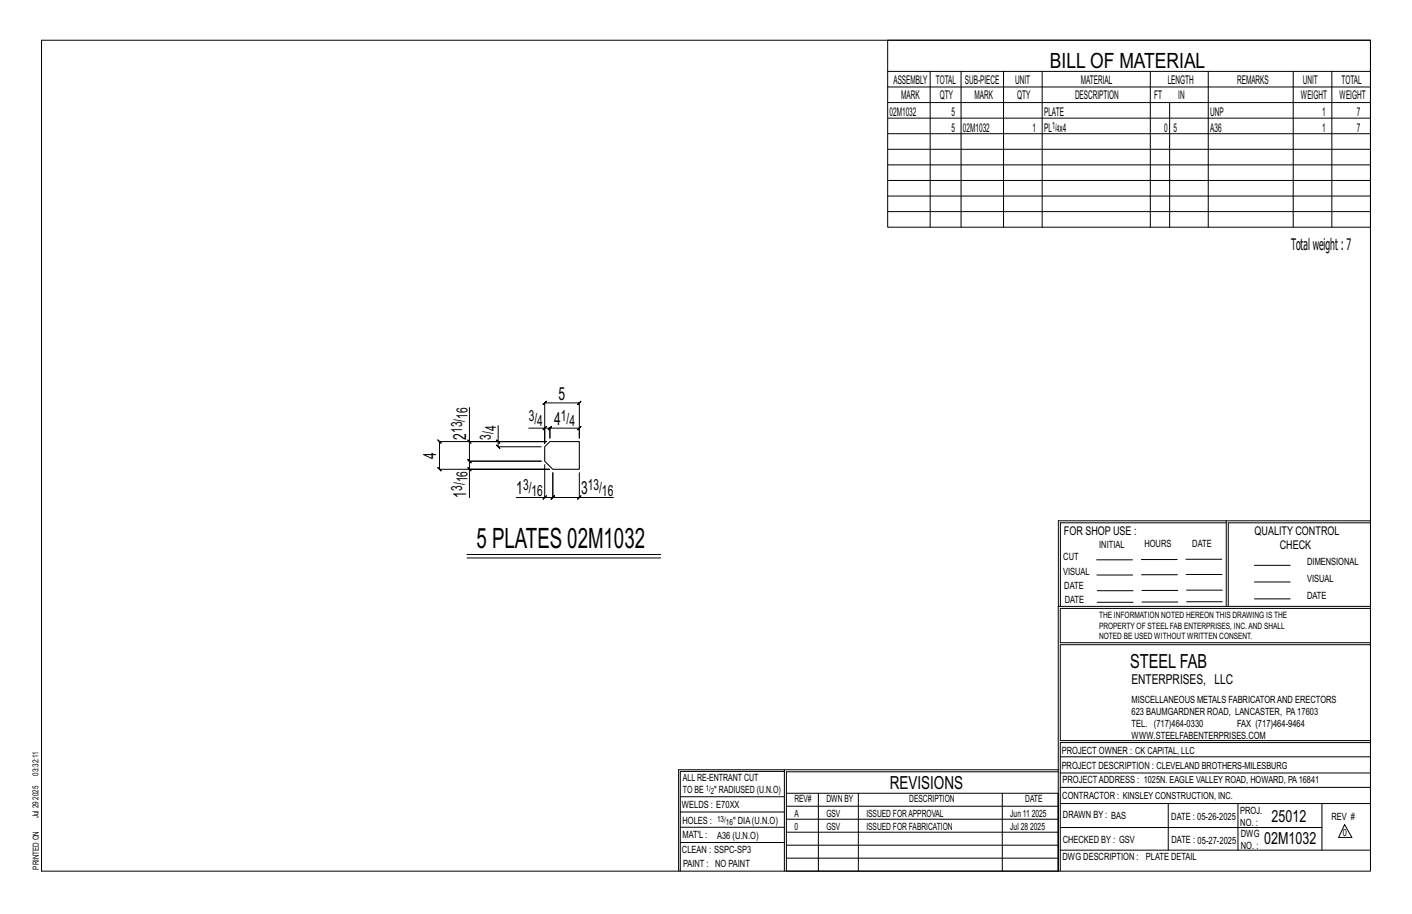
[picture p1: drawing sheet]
<svg xmlns="http://www.w3.org/2000/svg" width="432mm" height="279mm" viewBox="0 0 432 279" stroke-linecap="round" stroke-linejoin="round" font-family="sans-serif">
<defs><g id="words">
<text font-size="8.6" x="145.7" y="167.5">5 PLATES 02M1032</text>
<text font-size="6.4" x="321.1" y="20.7">BILL OF MATERIAL</text>
<text font-size="5.9" x="345.6" y="204.1">STEEL FAB</text>
<g font-size="5.5">
<text x="170.8" y="122.2">5</text>
<text x="169.5" y="129.9">4</text>
<text x="142.6" y="134.5" transform="rotate(-90 142.6 134.5)">2</text>
<text x="133.4" y="140.2" transform="rotate(-90 133.4 140.2)">4</text>
<text x="142.6" y="152.1" transform="rotate(-90 142.6 152.1)">1</text>
<text x="157.9" y="151.1">1</text>
<text x="177.7" y="151.1">3</text>
<text x="272.2" y="241.1">REVISIONS</text>
</g>
<g font-size="5.1">
<text x="388.9" y="251.3">25012</text>
<text x="386.6" y="258.1">02M1032</text>
</g>
<text font-size="4.9" x="394.8" y="76.4">Totalweight : 7</text>
<g font-size="4.7">
<text x="143" y="128.1" transform="rotate(-90 143 128.1)">16</text>
<text x="151.8" y="131.8" transform="rotate(-90 151.8 131.8)">4</text>
<text x="161.7" y="128.6">3/</text>
<text x="164.3" y="130.3">4</text>
<text x="171.5" y="128.6">1/</text>
<text x="174.1" y="130.3">4</text>
<text x="141.3" y="132.4" transform="rotate(-90 141.3 132.4)">13/</text>
<text x="150.1" y="134.5" transform="rotate(-90 150.1 134.5)">3/</text>
<text x="143" y="147.5" transform="rotate(-90 143 147.5)">16</text>
<text x="159.9" y="149.8">3/</text>
<text x="179.7" y="149.8">13/</text>
<text x="141.3" y="150.1" transform="rotate(-90 141.3 150.1)">3/</text>
<text x="162.6" y="151.5">16</text>
<text x="184.1" y="151.5">16</text>
</g>
<text font-size="4.2" x="346" y="209.1">ENTERPRISES, LLC</text>
<g font-size="3.7">
<text x="273.2" y="25.6">ASSEMBLY</text>
<text x="286.2" y="25.6">TOTAL</text>
<text x="295.1" y="25.6">SUB-PIECE</text>
<text x="310.4" y="25.6">UNIT</text>
<text x="330.5" y="25.6">MATERIAL</text>
<text x="357.1" y="25.6">LENGTH</text>
<text x="378.3" y="25.6">REMARKS</text>
<text x="398.4" y="25.6">UNIT</text>
<text x="410.2" y="25.6">TOTAL</text>
<text x="272.1" y="35.5">02M1032</text>
<text x="275.6" y="30.4">MARK</text>
<text x="287.4" y="30.4">QTY</text>
<text x="290.9" y="35.5">5</text>
<text x="298" y="30.4">MARK</text>
<text x="311" y="30.4">QTY</text>
<text x="319.3" y="35.5">PLATE</text>
<text x="328.7" y="30.4">DESCRIPTION</text>
<text x="353" y="30.4">FT</text>
<text x="360.3" y="30.4">IN</text>
<text x="370.1" y="35.5">UNP</text>
<text x="397.8" y="30.4">WEIGHT</text>
<text x="404.3" y="35.5">1</text>
<text x="409.6" y="30.4">WEIGHT</text>
<text x="415" y="35.5">7</text>
<text x="290.9" y="40.2">5</text>
<text x="294.5" y="40.2">02M1032</text>
<text x="315.8" y="40.2">1</text>
<text x="319.3" y="40.2">PL x4</text>
<text x="356" y="40.2">0</text>
<text x="358.9" y="40.2">5</text>
<text x="370.1" y="40.2">A36</text>
<text x="404.3" y="40.2">1</text>
<text x="415" y="40.2">7</text>
<text x="325.3" y="163.4">FOR SHOP USE :</text>
<text x="383.7" y="163.4">QUALITY CONTROL</text>
<text x="391.4" y="167.8">CHECK</text>
</g>
<g font-size="3.1">
<text x="321.7" y="39.4">1/</text>
<text x="323.1" y="40.5">4</text>
<text x="336.2" y="167.4">INITIAL</text>
<text x="350" y="167.1">HOURS</text>
<text x="364.6" y="167.2">DATE</text>
<text x="325.2" y="171.3">CUT</text>
<text x="399.8" y="172.8">DIMENSIONAL</text>
<text x="325.1" y="175.8">VISUAL</text>
<text x="399.8" y="177.9">VISUAL</text>
<text x="325.5" y="180">DATE</text>
<text x="325.7" y="184.4">DATE</text>
<text x="399.8" y="183.1">DATE</text>
<text x="346" y="215">MISCELLANEOUS METALS FABRICATORAND ERECTORS</text>
<text x="346" y="218.6">623 BAUMGARDNER ROAD, LANCASTER, PA17603</text>
<text x="346" y="225.8">WWW.STEELFABENTERPRISES.COM</text>
<text x="346" y="222.2">TEL. (717)464-0330</text>
<text x="378.3" y="222.2">FAX (717)464-9464</text>
<text x="324.7" y="230.5">PROJECT OWNER : CK CAPITAL, LLC</text>
<text x="208.8" y="238.8">ALL RE-ENTRANT CUT</text>
<text x="324.7" y="235.1">PROJECT DESCRIPTION : CLEVELAND BROTHERS-MILESBURG</text>
<text x="324.9" y="239.5">PROJECTADDRESS : 1025N. EAGLE VALLEY ROAD, HOWARD, PA16841</text>
<text x="208.8" y="242.5">TO BE</text>
<text x="218.4" y="242.5">&quot; RADIUSED (U.N.O)</text>
<text x="242.9" y="245.3">REV#</text>
<text x="252.7" y="245.3">DWN BY</text>
<text x="278.1" y="245.3">DESCRIPTION</text>
<text x="313.5" y="245.3">DATE</text>
<text x="324.9" y="244.2">CONTRACTOR : KINSLEY CONSTRUCTION, INC.</text>
<text x="208.5" y="247">WELDS : E70XX</text>
<text x="208.7" y="251.7">HOLES :</text>
<text x="224.2" y="251.8">&quot; DIA(U.N.O)</text>
<text x="242.9" y="249.9">A</text>
<text x="252.7" y="249.9">GSV</text>
<text x="264.9" y="249.9">ISSUED FORAPPROVAL</text>
<text x="309" y="249.9">Jun 11</text>
<text x="315.5" y="249.9">2025</text>
<text x="325.1" y="250">DRAWN BY : BAS</text>
<text x="358.2" y="250.5">DATE : 05-26-2025</text>
<text x="379.3" y="248.9">PROJ.</text>
<text x="407.2" y="250.5">REV #</text>
<text x="208.7" y="256.3">MAT'L :</text>
<text x="219.3" y="256.4">A36 (U.N.O)</text>
<text x="242.9" y="253.8">0</text>
<text x="252.7" y="253.8">GSV</text>
<text x="264.9" y="253.8">ISSUED FOR FABRICATION</text>
<text x="309" y="253.8">Jul 28</text>
<text x="315" y="253.8">2025</text>
<text x="325" y="257.6">CHECKED BY : GSV</text>
<text x="358.3" y="257.7">DATE : 05-27-2025</text>
<text x="379.3" y="252.5">NO. :</text>
<text x="379.5" y="255.9">DWG</text>
<text x="410.6" y="255.5">0</text>
<text x="208.6" y="260.7">CLEAN : SSPC-SP3</text>
<text x="324.9" y="262.9">DWG DESCRIPTION :</text>
<text x="350.4" y="263">PLATE DETAIL</text>
<text x="379.5" y="259.5">NO. :</text>
<text x="208.9" y="265">PAINT : NO PAINT</text>
</g>
<g font-size="2.7">
<text x="336.1" y="189">THE INFORMATION NOTED HEREON THIS DRAWING IS THE</text>
<text x="336.1" y="195.4">NOTED BE USED WITHOUT WRITTEN CONSENT.</text>
<text x="336.1" y="192.2">PROPERTY OF STEEL FAB ENTERPRISES, INC.AND SHALL</text>
</g>
<g font-size="2.6">
<text x="215.9" y="241.8">1/</text>
<text x="217.4" y="242.7">2</text>
<text x="219.3" y="251.1">13/</text>
<text x="222" y="252.1">16</text>
</g>
<g font-size="2.5">
<text x="11.7" y="237.1" transform="rotate(-90 11.7 237.1)">03:32:11</text>
<text x="11.8" y="244.4" transform="rotate(-90 11.8 244.4)">2025</text>
<text x="11.8" y="250.1" transform="rotate(-90 11.8 250.1)">Jul 29</text>
<text x="11.9" y="265.8" transform="rotate(-90 11.9 265.8)">PRINTED ON</text>
</g>
</g></defs>
<g fill="none" stroke="#000" stroke-width=".31">
<path d="M12.7 12.3h406.4v254h-406.4zM271.5 12.3h147.6v57.2h-147.6zM271.5 21.8h147.6M271.5 26.6h147.6M271.5 31.4h147.6M271.5 36.1h147.6M284.5 21.8v47.7M293.9 21.8v47.7M306.9 21.8v47.7M318.7 21.8v47.7M351.8 21.8v47.7M357.7 31.4v38.1"/>
<path d="M369.5 21.8v47.7M395.5 21.8v47.7M407.3 21.8v47.7M271.5 40.9h147.6M271.5 45.6h147.6M271.5 50.4h147.6M271.5 55.2h147.6M271.5 59.9h147.6M271.5 64.7h147.6M143.1 134.5l1 1zM143.6 135v6l-.5-.5 1 1-.5-.5h21.9h-21.9l-.5-.5 1 1-.5-.5v2.5M143.6 124.6v10.4h23.5h-14.8v-4.9"/>
<path d="M151.8 134.5l1 1zM152.3 135v1.6l-.5-.5 1 1-.5-.5h13.2M161.7 130.9h4.9v4.6v-12.3l-.5 .5 1-1-.5 .5h10.6l-.5 .5 1-1-.5 .5v10.7v-3l.5-.5-1 1 .5-.5h-9l.5-.5-1 1 .5-.5v3v-3l.5-.5-1 1 .5-.5h-1.6M166.1 131.4l1-1zM167.1 135h-32.7l-.5-.5 1 1-.5-.5v8.5l-.5-.5 1 1-.5-.5h33.6h-24.4v8.6M143.1 143l1 1zM166.1 152.6l1-1zM166.6 142v10.1h-8.7M166.6 152.1h2.5l-.5 .5 1-1-.5 .5v-7.6v7.6l-.5 .5 1-1-.5 .5h8.1M177.2 152.1l.5-.5-1 1zM177.2 144.5v7.6h10.4M375 159.8h-50.7v25.6"/>
<path d="M375 159.2h-51.3l-.1 107.1M419.1 159.2h-44.1v26.2M419.1 159.8h-43.5v25.6M142.8 169.5h59.2M142.8 170.6h59.2M335.4 171.1h10.9M335.4 175.8h11M349 171h11M349.1 175.7h11M362.7 171h10.9M362.7 175.6h11M383.6 172.8h11"/>
<path d="M383.6 177.9h11M323.7 185.4h95.4M335.5 184.1h11M335.5 180.6h11M349.2 184h11M349.2 180.5h11M362.9 180.4h10.9M362.9 184h10.9M383.6 183.1h11M419.1 186h-94.9v10.5h94.9M419.1 197.1h-94.9v29.3h94.9v.6h-94.9v39.3M239.9 235.8h-31.9v30.5"/>
<path d="M239.9 235.3h-32.4v31M323.6 235.3h-83.7v31M323.6 235.9h-83.1v6.6M324.2 236.3h94.9M324.2 231.4h94.9M208 252.9h31.9M208 257.5h31.9M208 243.6h31.9M208 248.2h31.9M240.5 242.5h83.1v23.8h-83.1zM240.5 258.4h83.1M240.5 254.4h83.1"/>
<path d="M240.5 250.4h83.1M240.5 246.5h83.1M250.3 242.5v23.8M262.5 242.5v23.8M306.5 242.5v23.8M324.2 253h80.1M324.2 245.6h94.9M324.2 259.9h94.9M324.2 240.7h94.9M357.3 245.6v14.3M378.6 245.6v14.3M404.3 245.6v14.3"/>
<path d="M411.2 252.1l2.2 3.9h-4zM240.5 262.3h83.1"/>
</g>
<path d="M166.6 136.6l1.6-1.6h9v8.5h-8.1l-2.5-2.5z" fill="none" stroke="#000" stroke-width=".32"/>
<use href="#words"/>
</svg>
